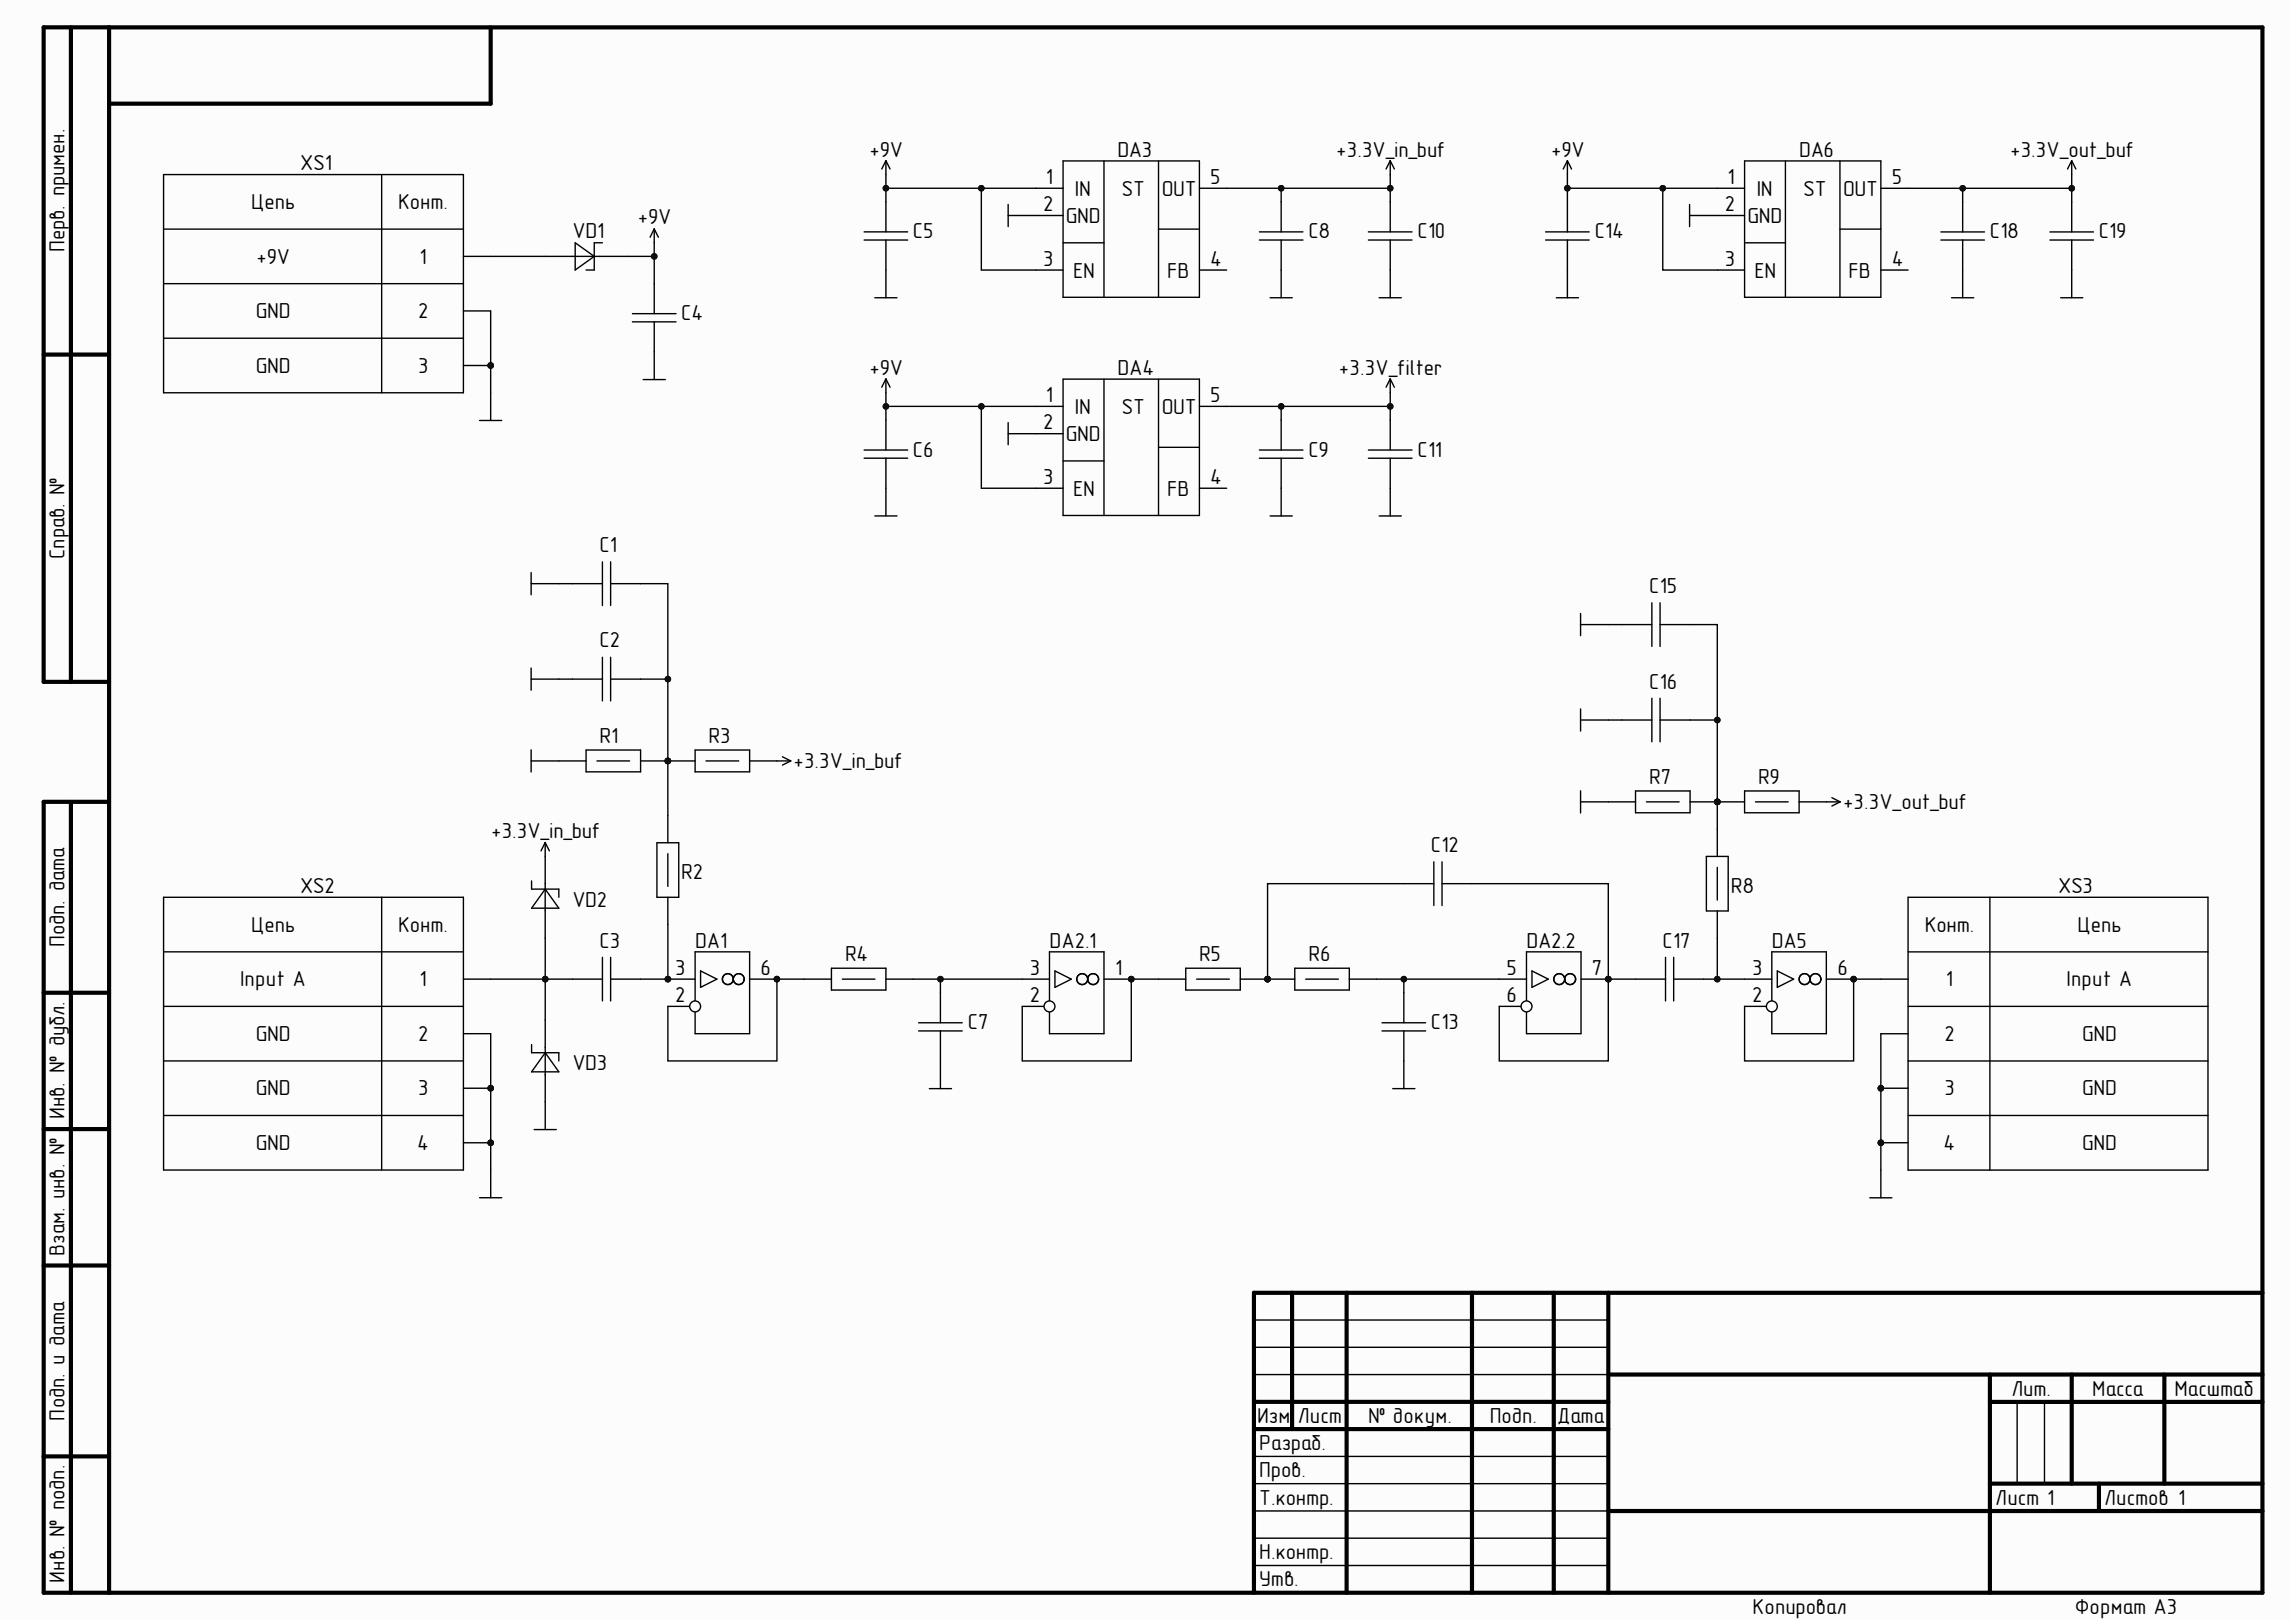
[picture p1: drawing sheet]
<svg xmlns="http://www.w3.org/2000/svg" width="420mm" height="297mm" viewBox="0 0 420 297" stroke-linecap="round" stroke-linejoin="round" font-family="sans-serif">
<defs><g id="words">
<g font-size="4">
<text x="159.2" y="28.7">+9V</text>
<text x="204.6" y="28.7">DA3</text>
<text x="244.6" y="28.7">+3.3V_in_buf</text>
<text x="284" y="28.7">+9V</text>
<text x="329.4" y="28.7">DA6</text>
<text x="368" y="28.7">+3.3V_out_buf</text>
<text x="54.9" y="31.2">XS1</text>
<text x="191.5" y="33.6">1</text>
<text x="196.8" y="35.8">IN</text>
<text x="205.3" y="35.8">ST</text>
<text x="212.7" y="35.8">OUT</text>
<text x="221.6" y="33.6">5</text>
<text x="316.3" y="33.6">1</text>
<text x="321.6" y="35.8">IN</text>
<text x="330.2" y="35.8">ST</text>
<text x="337.4" y="35.8">OUT</text>
<text x="346.4" y="33.6">5</text>
<text x="46" y="38.3">Цепь</text>
<text x="72.9" y="38.3">Конт.</text>
<text x="116.8" y="41.1">+9V</text>
<text x="191" y="38.6">2</text>
<text x="195.1" y="40.8">GND</text>
<text x="315.8" y="38.6">2</text>
<text x="319.9" y="40.8">GND</text>
<text x="11.8" y="46.1" transform="rotate(-90 11.8 46.1)">Перв. примен.</text>
<text x="104.8" y="43.6">VD1</text>
<text x="167.1" y="43.6">C5</text>
<text x="239.6" y="43.6">C8</text>
<text x="259.5" y="43.6">C10</text>
<text x="292" y="43.6">C14</text>
<text x="364.3" y="43.6">C18</text>
<text x="384.2" y="43.6">C19</text>
<text x="47" y="48.3">+9V</text>
<text x="76.8" y="48.3">1</text>
<text x="191" y="48.6">3</text>
<text x="196.5" y="50.8">EN</text>
<text x="213.7" y="50.8">FB</text>
<text x="221.6" y="48.6">4</text>
<text x="315.8" y="48.6">3</text>
<text x="321.2" y="50.8">EN</text>
<text x="338.4" y="50.8">FB</text>
<text x="346.4" y="48.6">4</text>
<text x="46.8" y="58.2">GND</text>
<text x="76.6" y="58.2">2</text>
<text x="124.7" y="58.6">C4</text>
<text x="46.8" y="68.2">GND</text>
<text x="76.6" y="68.2">3</text>
<text x="159.2" y="68.5">+9V</text>
<text x="204.6" y="68.5">DA4</text>
<text x="245.1" y="68.5">+3.3V_filter</text>
<text x="191.5" y="73.5">1</text>
<text x="196.8" y="75.7">IN</text>
<text x="205.3" y="75.7">ST</text>
<text x="212.7" y="75.7">OUT</text>
<text x="221.6" y="73.5">5</text>
<text x="167.1" y="83.6">C6</text>
<text x="191" y="78.6">2</text>
<text x="195.1" y="80.7">GND</text>
<text x="239.6" y="83.6">C9</text>
<text x="259.5" y="83.6">C11</text>
<text x="191" y="88.6">3</text>
<text x="221.6" y="88.6">4</text>
<text x="196.5" y="90.7">EN</text>
<text x="213.7" y="90.7">FB</text>
<text x="109.8" y="101">C1</text>
<text x="11.8" y="102.3" transform="rotate(-90 11.8 102.3)">Справ. №</text>
<text x="301.9" y="108.5">C15</text>
<text x="109.8" y="118.5">C2</text>
<text x="301.9" y="126">C16</text>
<text x="109.8" y="136">R1</text>
<text x="129.7" y="136">R3</text>
<text x="145.3" y="140.6">+3.3V_in_buf</text>
<text x="301.9" y="143.4">R7</text>
<text x="321.9" y="143.4">R9</text>
<text x="337.4" y="148.1">+3.3V_out_buf</text>
<text x="89.9" y="153.4">+3.3V_in_buf</text>
<text x="262" y="155.9">C12</text>
<text x="124.7" y="160.9">R2</text>
<text x="54.9" y="163.5">XS2</text>
<text x="104.8" y="165.9">VD2</text>
<text x="316.9" y="163.5">R8</text>
<text x="376.8" y="163.5">XS3</text>
<text x="11.8" y="173.3" transform="rotate(-90 11.8 173.3)">Подп. дата</text>
<text x="46" y="170.6">Цепь</text>
<text x="72.9" y="170.6">Конт.</text>
<text x="109.8" y="173.4">C3</text>
<text x="127.3" y="173.4">DA1</text>
<text x="192.2" y="173.4">DA2.1</text>
<text x="279.5" y="173.4">DA2.2</text>
<text x="304.4" y="173.4">C17</text>
<text x="324.4" y="173.4">DA5</text>
<text x="352.4" y="170.6">Конт.</text>
<text x="380.3" y="170.6">Цепь</text>
<text x="123.6" y="178.4">3</text>
<text x="139.3" y="178.4">6</text>
<text x="154.7" y="175.9">R4</text>
<text x="188.5" y="178.4">3</text>
<text x="204.2" y="178.4">1</text>
<text x="219.5" y="175.9">R5</text>
<text x="239.6" y="175.9">R6</text>
<text x="275.8" y="178.4">5</text>
<text x="291.5" y="178.4">7</text>
<text x="320.8" y="178.4">3</text>
<text x="336.4" y="178.4">6</text>
<text x="43.9" y="180.5">Input A</text>
<text x="76.8" y="180.5">1</text>
<text x="123.6" y="183.4">2</text>
<text x="188.5" y="183.4">2</text>
<text x="275.8" y="183.4">6</text>
<text x="320.8" y="183.4">2</text>
<text x="356.3" y="180.5">1</text>
<text x="378.3" y="180.5">Input A</text>
<text x="46.8" y="190.5">GND</text>
<text x="76.6" y="190.5">2</text>
<text x="177.2" y="188.4">C7</text>
<text x="262" y="188.4">C13</text>
<text x="356" y="190.5">2</text>
<text x="381.2" y="190.5">GND</text>
<text x="104.8" y="195.8">VD3</text>
<text x="46.8" y="200.5">GND</text>
<text x="76.6" y="200.5">3</text>
<text x="356" y="200.5">3</text>
<text x="381.2" y="200.5">GND</text>
<text x="11.8" y="204.8" transform="rotate(-90 11.8 204.8)">Инв. № дубл.</text>
<text x="46.8" y="210.5">GND</text>
<text x="76.4" y="210.5">4</text>
<text x="355.8" y="210.5">4</text>
<text x="381.2" y="210.5">GND</text>
<text x="11.8" y="229.8" transform="rotate(-90 11.8 229.8)">Взам. инв. №</text>
<text x="368.3" y="255.4">Лит.</text>
<text x="383.1" y="255.4">Масса</text>
<text x="398.1" y="255.4">Масштаб</text>
<text x="11.8" y="260" transform="rotate(-90 11.8 260)">Подп. и дата</text>
<text x="230.2" y="260.4">Изм</text>
<text x="237.6" y="260.4">Лист</text>
<text x="250.5" y="260.4">№ докум.</text>
<text x="272.8" y="260.4">Подп.</text>
<text x="285.1" y="260.4">Дата</text>
<text x="230.5" y="265.4">Разраб.</text>
<text x="230.5" y="270.4">Пров.</text>
<text x="230.5" y="275.4">Т.контр.</text>
<text x="365.3" y="275.4">Лист 1</text>
<text x="385.2" y="275.4">Листов 1</text>
<text x="230.5" y="285.3">Н.контр.</text>
<text x="11.8" y="289.6" transform="rotate(-90 11.8 289.6)">Инв. № подп.</text>
<text x="230.5" y="290.3">Утв.</text>
<text x="320.9" y="295.3">Копировал</text>
<text x="379.8" y="295.3">Формат А3</text>
</g>
</g></defs>
<g fill="#fcfcfc">
<path d="M0 0h419.2v296.5h-419.2z" fill-rule="evenodd"/>
<path d="M0 0h419.2v296.5h-419.2z" fill-rule="evenodd"/>
</g>
<g fill="none" stroke="#000" stroke-width=".76">
<path d="M13 5v119.8M20 5v286.5M89.8 5v14h-69.8M8 64.9h12M20 124.8h-12v-119.8h406.2v286.5h-406.2v-144.7h12M13 146.8v144.7M8 181.7h12M8 206.6h12M8 231.6h12M236.6 236.6v25M246.5 236.6v54.9M269.5 236.6v54.9"/>
<path d="M284.5 236.6v54.9M294.5 236.6v54.9M414.2 236.6h-184.6v54.9M229.6 256.6h64.9M294.5 251.6h119.7M364.3 251.6v39.9M364.3 256.6h49.9M379.3 251.6v19.9M396.3 251.6v19.9M8 266.5h12M229.6 261.6h64.9M294.5 276.5h119.7"/>
<path d="M364.3 271.5h49.9M384.3 271.5v5"/>
</g>
<path d="M229.6 241.6h64.9M229.6 246.6h64.9M229.6 251.6h64.9M369.3 256.6v14.9M374.3 256.6v14.9M229.6 276.5h64.9M229.6 271.5h64.9M229.6 266.5h64.9M229.6 286.5h64.9M229.6 281.5h64.9" fill="none" stroke="#000" stroke-width=".25"/>
<circle cx="122.3" cy="179.2" r=".51" fill="#0e0e0e"/>
<circle cx="122.3" cy="179.2" r=".51" fill="none" stroke="#0e0e0e" stroke-width=".18"/>
<circle cx="142.2" cy="179.2" r=".51" fill="#0e0e0e"/>
<circle cx="142.2" cy="179.2" r=".51" fill="none" stroke="#0e0e0e" stroke-width=".18"/>
<path d="M122.3 179.2h5" fill="none" stroke="#000" stroke-width=".25"/>
<circle cx="122.3" cy="179.2" r=".51" fill="#0e0e0e"/>
<circle cx="122.3" cy="179.2" r=".51" fill="none" stroke="#0e0e0e" stroke-width=".18"/>
<path d="M137.2 179.2h5M122.3 184.2h5" fill="none" stroke="#000" stroke-width=".25"/>
<circle cx="142.2" cy="179.2" r=".51" fill="#0e0e0e"/>
<circle cx="142.2" cy="179.2" r=".51" fill="none" stroke="#0e0e0e" stroke-width=".18"/>
<path d="M127.3 174.2h9.9v15h-9.9z" fill="none" stroke="#000" stroke-width=".25"/>
<circle cx="127.3" cy="184.2" r="1" fill="#fefefe"/>
<g fill="none" stroke="#000" stroke-width=".25">
<path d="M128.3 177.7l3 1.5-3 1.5z"/>
<circle cx="133.3" cy="179.2" r="1"/>
<circle cx="135.3" cy="179.2" r="1"/>
<circle cx="127.3" cy="184.2" r="1"/>
</g>
<circle cx="207.1" cy="179.2" r=".51" fill="#0e0e0e"/>
<circle cx="207.1" cy="179.2" r=".51" fill="none" stroke="#0e0e0e" stroke-width=".18"/>
<path d="M202.1 179.2h5" fill="none" stroke="#000" stroke-width=".25"/>
<circle cx="207.1" cy="179.2" r=".51" fill="#0e0e0e"/>
<circle cx="207.1" cy="179.2" r=".51" fill="none" stroke="#0e0e0e" stroke-width=".18"/>
<path d="M187.2 179.2h4.9M192.1 174.2h10v15h-10zM187.2 184.2h4.9" fill="none" stroke="#000" stroke-width=".25"/>
<circle cx="192.1" cy="184.2" r="1" fill="#fefefe"/>
<g fill="none" stroke="#000" stroke-width=".25">
<path d="M193.1 177.7l3 1.5-3 1.5z"/>
<circle cx="198.1" cy="179.2" r="1"/>
<circle cx="200.1" cy="179.2" r="1"/>
<circle cx="192.1" cy="184.2" r="1"/>
</g>
<circle cx="294.4" cy="179.2" r=".51" fill="#0e0e0e"/>
<circle cx="294.4" cy="179.2" r=".51" fill="none" stroke="#0e0e0e" stroke-width=".18"/>
<path d="M289.5 179.2h5" fill="none" stroke="#000" stroke-width=".25"/>
<circle cx="294.4" cy="179.2" r=".51" fill="#0e0e0e"/>
<circle cx="294.4" cy="179.2" r=".51" fill="none" stroke="#0e0e0e" stroke-width=".18"/>
<path d="M274.5 179.2h5M279.5 174.2h10v15h-10zM274.5 184.2h5" fill="none" stroke="#000" stroke-width=".25"/>
<circle cx="279.5" cy="184.2" r="1" fill="#fefefe"/>
<g fill="none" stroke="#000" stroke-width=".25">
<path d="M280.5 177.7l3 1.5-3 1.5z"/>
<circle cx="285.5" cy="179.2" r="1"/>
<circle cx="287.5" cy="179.2" r="1"/>
<circle cx="279.5" cy="184.2" r="1"/>
</g>
<circle cx="122.3" cy="139.3" r=".51" fill="#0e0e0e"/>
<circle cx="122.3" cy="139.3" r=".51" fill="none" stroke="#0e0e0e" stroke-width=".18"/>
<path d="M122.3 139.3h5M137.2 139.3h5" fill="none" stroke="#000" stroke-width=".25"/>
<circle cx="122.3" cy="139.3" r=".51" fill="#0e0e0e"/>
<circle cx="122.3" cy="139.3" r=".51" fill="none" stroke="#0e0e0e" stroke-width=".18"/>
<path d="M127.3 137.3h9.9v4h-9.9zM129.3 139.3h5.9" fill="none" stroke="#000" stroke-width=".25"/>
<circle cx="122.3" cy="139.3" r=".51" fill="#0e0e0e"/>
<circle cx="122.3" cy="139.3" r=".51" fill="none" stroke="#0e0e0e" stroke-width=".18"/>
<path d="M117.3 139.3h5" fill="none" stroke="#000" stroke-width=".25"/>
<circle cx="122.3" cy="139.3" r=".51" fill="#0e0e0e"/>
<circle cx="122.3" cy="139.3" r=".51" fill="none" stroke="#0e0e0e" stroke-width=".18"/>
<g fill="none" stroke="#000" stroke-width=".25">
<path d="M97.2 104.8v4M97.2 106.8h5.1M97.2 139.3h10.1M97.2 122.3v4M97.2 137.2v4.1M97.2 124.3h5.1M104.8 124.3h5.5M107.3 137.3h10v4h-10zM109.3 139.3h6M110.3 120.3v8M111.8 120.3v8M111.8 124.3h5.5"/>
<path d="M142.2 139.3h2.6M143.2 138.5l1.6 .8M144.8 139.3l-1.6 .7M104.8 179.2h5.5M110.3 175.2v8M111.8 175.2v8M111.8 179.2h5.5M147.2 179.2h5M152.2 177.2h10v4h-10zM154.2 179.2h6M162.2 179.2h5M168.2 187.2h8"/>
<path d="M168.2 188.7h8M170.1 199.2h4.1M172.2 181.7v5.5M172.2 188.7v10.5"/>
</g>
<circle cx="232.1" cy="179.2" r=".51" fill="#0e0e0e"/>
<circle cx="232.1" cy="179.2" r=".51" fill="none" stroke="#0e0e0e" stroke-width=".18"/>
<path d="M212.1 179.2h5M227.1 179.2h5" fill="none" stroke="#000" stroke-width=".25"/>
<circle cx="232.1" cy="179.2" r=".51" fill="#0e0e0e"/>
<circle cx="232.1" cy="179.2" r=".51" fill="none" stroke="#0e0e0e" stroke-width=".18"/>
<path d="M217.1 177.2h10v4h-10zM219.1 179.2h6" fill="none" stroke="#000" stroke-width=".25"/>
<circle cx="232.1" cy="179.2" r=".51" fill="#0e0e0e"/>
<circle cx="232.1" cy="179.2" r=".51" fill="none" stroke="#0e0e0e" stroke-width=".18"/>
<path d="M232.1 179.2h5" fill="none" stroke="#000" stroke-width=".25"/>
<circle cx="232.1" cy="179.2" r=".51" fill="#0e0e0e"/>
<circle cx="232.1" cy="179.2" r=".51" fill="none" stroke="#0e0e0e" stroke-width=".18"/>
<g fill="none" stroke="#000" stroke-width=".25">
<path d="M104.8 106.8h5.5M110.3 102.8v8M111.8 102.8v8M111.8 106.8h5.5M99.8 156.7v15M120.3 154.2h4v10h-4zM122.3 149.2v5M122.3 156.2v6M262.5 157.7v8M264 157.7v8M97.3 161.2v1.5h5v1.5M99.8 162.7l2.5 3.5h-5z"/>
<path d="M122.3 164.2v5M237.1 177.2h9.9v4h-9.9zM239 179.2h6M247 179.2h5M257 161.7h5.5M264 161.7h5.5M97.3 191.2v1.5h5v1.5M99.8 192.7l2.5 3.5h-5zM99.8 186.7v20M253 187.2h8M253 188.7h8M255 199.2h4"/>
<path d="M257 181.7v5.5M257 188.7v10.5M97.8 206.7h4"/>
</g>
<circle cx="339.4" cy="179.2" r=".51" fill="#0e0e0e"/>
<circle cx="339.4" cy="179.2" r=".51" fill="none" stroke="#0e0e0e" stroke-width=".18"/>
<path d="M319.4 179.2h5M334.4 179.2h5M319.4 184.2h5" fill="none" stroke="#000" stroke-width=".25"/>
<circle cx="339.4" cy="179.2" r=".51" fill="#0e0e0e"/>
<circle cx="339.4" cy="179.2" r=".51" fill="none" stroke="#0e0e0e" stroke-width=".18"/>
<path d="M324.4 174.2h10v15h-10z" fill="none" stroke="#000" stroke-width=".25"/>
<circle cx="324.4" cy="184.2" r="1" fill="#fefefe"/>
<g fill="none" stroke="#000" stroke-width=".25">
<path d="M325.4 177.7l3 1.5-3 1.5z"/>
<circle cx="330.4" cy="179.2" r="1"/>
<circle cx="332.4" cy="179.2" r="1"/>
<circle cx="324.4" cy="184.2" r="1"/>
</g>
<circle cx="314.4" cy="146.8" r=".51" fill="#0e0e0e"/>
<circle cx="314.4" cy="146.8" r=".51" fill="none" stroke="#0e0e0e" stroke-width=".18"/>
<path d="M314.4 146.8h5M329.4 146.8h5" fill="none" stroke="#000" stroke-width=".25"/>
<circle cx="314.4" cy="146.8" r=".51" fill="#0e0e0e"/>
<circle cx="314.4" cy="146.8" r=".51" fill="none" stroke="#0e0e0e" stroke-width=".18"/>
<path d="M319.4 144.8h10v4h-10zM321.4 146.8h6" fill="none" stroke="#000" stroke-width=".25"/>
<circle cx="314.4" cy="146.8" r=".51" fill="#0e0e0e"/>
<circle cx="314.4" cy="146.8" r=".51" fill="none" stroke="#0e0e0e" stroke-width=".18"/>
<path d="M309.4 146.8h5" fill="none" stroke="#000" stroke-width=".25"/>
<circle cx="314.4" cy="146.8" r=".51" fill="#0e0e0e"/>
<circle cx="314.4" cy="146.8" r=".51" fill="none" stroke="#0e0e0e" stroke-width=".18"/>
<g fill="none" stroke="#000" stroke-width=".25">
<path d="M289.4 112.3v4M289.4 114.3h5.1M296.9 114.3h5.5M302.4 110.3v8M303.9 110.3v8M303.9 114.3h5.5M289.4 129.7v4.1M289.4 131.8h5.1M296.9 131.8h5.5M302.4 127.8v8M303.9 127.8v8M303.9 131.8h5.5"/>
<path d="M289.4 146.8h10M289.4 144.7v4.1M299.4 144.8h10v4h-10zM301.4 146.8h6M312.4 156.7h4v10h-4zM314.4 151.7v5M314.4 158.7v6M334.4 146.8h2.5M335.4 146l1.5 .8M336.9 146.8l-1.5 .7M299.4 179.2h5.5M304.9 175.2v8"/>
<path d="M306.4 175.2v8M306.4 179.2h5.5M314.4 166.7v5"/>
</g>
<circle cx="89.8" cy="199.2" r=".51" fill="#0e0e0e"/>
<circle cx="89.8" cy="199.2" r=".51" fill="none" stroke="#0e0e0e" stroke-width=".18"/>
<circle cx="89.8" cy="209.2" r=".51" fill="#0e0e0e"/>
<circle cx="89.8" cy="209.2" r=".51" fill="none" stroke="#0e0e0e" stroke-width=".18"/>
<path d="M84.8 179.2h5M84.8 189.2h5M84.8 199.2h5" fill="none" stroke="#000" stroke-width=".25"/>
<circle cx="89.8" cy="199.2" r=".51" fill="#0e0e0e"/>
<circle cx="89.8" cy="199.2" r=".51" fill="none" stroke="#0e0e0e" stroke-width=".18"/>
<path d="M29.9 174.2h54.9M69.9 164.2v49.9M29.9 184.2h54.9M29.9 194.2h54.9M29.9 214.1v-49.9h54.9v49.9M29.9 204.2h54.9M84.8 209.2h5" fill="none" stroke="#000" stroke-width=".25"/>
<circle cx="89.8" cy="209.2" r=".51" fill="#0e0e0e"/>
<circle cx="89.8" cy="209.2" r=".51" fill="none" stroke="#0e0e0e" stroke-width=".18"/>
<path d="M29.9 214.1h54.9M87.8 219.2h4.1M89.8 214.1v5.1" fill="none" stroke="#000" stroke-width=".25"/>
<circle cx="344.4" cy="199.2" r=".51" fill="#0e0e0e"/>
<circle cx="344.4" cy="199.2" r=".51" fill="none" stroke="#0e0e0e" stroke-width=".18"/>
<circle cx="344.4" cy="209.2" r=".51" fill="#0e0e0e"/>
<circle cx="344.4" cy="209.2" r=".51" fill="none" stroke="#0e0e0e" stroke-width=".18"/>
<path d="M344.3 179.2h5M344.3 189.2h5M344.3 199.2h5" fill="none" stroke="#000" stroke-width=".25"/>
<circle cx="344.4" cy="199.2" r=".51" fill="#0e0e0e"/>
<circle cx="344.4" cy="199.2" r=".51" fill="none" stroke="#0e0e0e" stroke-width=".18"/>
<path d="M349.3 174.2h54.9M364.3 164.2v49.9M349.3 184.2h54.9M349.3 194.2h54.9M344.3 209.1h5M349.3 214.1v-49.9h54.9v49.9M349.3 204.2h54.9" fill="none" stroke="#000" stroke-width=".25"/>
<circle cx="344.4" cy="209.2" r=".51" fill="#0e0e0e"/>
<circle cx="344.4" cy="209.2" r=".51" fill="none" stroke="#0e0e0e" stroke-width=".18"/>
<g fill="none" stroke="#000" stroke-width=".25">
<path d="M162.2 29.4v2.5M162.2 36.9v5.5M162.2 29.4l-.8 1.5M162.2 29.4l.8 1.5M184.6 37.4v4.1M184.6 39.4h10M189.6 34.5h5M194.6 29.5h25v24.9h-25zM202.1 29.5v24.9M212.1 29.5v24.9M219.6 34.5h5M234.6 36.9v5.5"/>
<path d="M254.5 29.4v2.5M254.5 36.9v5.5M254.5 29.4l-.7 1.5M254.5 29.4l.8 1.5M287 29.4v2.5M287 36.9v5.5M287 29.4l-.8 1.5M287 29.4l.7 1.5M309.3 39.4h10.1M309.3 37.4v4.1M314.4 34.5h5M319.4 29.5h24.9v24.9h-24.9z"/>
<path d="M326.9 29.5v24.9M336.9 29.5v24.9M344.3 34.5h5M359.3 37v5.5M379.3 29.4l-.8 1.5M379.3 29.4l.8 1.5M379.3 29.4v2.5M379.3 37v5.5M99.8 46.9h15M105.3 44.4l3.5 2.5-3.5 2.5zM110.3 44.4h-1.5v5h-1.5M115.8 57.4h8"/>
<path d="M115.8 58.9h8M119.8 41.9v2.5M119.8 51.9v5.5M119.8 58.9v10.6M119.8 41.9l-.8 1.5M119.8 41.9l.7 1.5M158.2 42.4h8M158.2 43.9h8M160.2 54.5h4M162.2 43.9v10.6M189.6 49.4h5M194.6 44.4h7.5"/>
<path d="M212.1 41.9h7.5M219.6 49.4h5M230.6 42.4h8M230.6 43.9h8M232.5 54.5h4.1M234.6 43.9v10.6M250.5 42.4h8M250.5 43.9h8M252.5 54.5h4.1M254.5 43.9v10.6M283 42.4h8M283 43.9h8"/>
<path d="M284.9 54.5h4.1M287 43.9v10.6M314.4 49.4h5M319.4 44.4h7.5M336.9 41.9h7.4M344.3 49.4h5M355.3 42.5h8M355.3 43.9h8M357.3 54.5h4.1M359.3 43.9v10.6M375.3 42.5h8M375.3 43.9h8"/>
<path d="M377.3 54.5h4M379.3 43.9v10.6M117.7 69.5h4.1M162.2 69.3v2.6M162.2 76.9v5.5M162.2 69.3l-.8 1.6M162.2 69.3l.8 1.6M184.6 77.3v4.1M184.6 79.4h10M189.6 74.4h5M194.6 69.4h25v24.9h-25zM202.1 69.4v24.9"/>
<path d="M212.1 69.4v24.9M219.6 74.4h5M234.6 76.9v5.5M254.5 69.3v2.6M254.5 76.9v5.5M254.5 69.3l-.7 1.6M254.5 69.3l.8 1.6M158.2 82.4h8M158.2 83.9h8M160.2 94.4h4M162.2 83.9v10.5M189.6 89.4h5"/>
<path d="M194.6 84.4h7.5M212.1 81.9h7.5M219.6 89.4h5M230.6 82.4h8M230.6 83.9h8M232.5 94.4h4.1M234.6 83.9v10.5M250.5 82.4h8M250.5 83.9h8M252.5 94.4h4.1M254.5 83.9v10.5M99.8 154.2l-.7 1.5"/>
<path d="M99.8 154.2l.8 1.5M99.8 154.2v2.5M342.3 219.2h4.1M344.3 214.1v5.1M349.3 214.1h54.9"/>
</g>
<circle cx="89.8" cy="66.9" r=".51" fill="#0e0e0e"/>
<circle cx="89.8" cy="66.9" r=".51" fill="none" stroke="#0e0e0e" stroke-width=".18"/>
<path d="M84.8 46.9h5M84.8 56.9h5M84.8 66.9h5" fill="none" stroke="#000" stroke-width=".25"/>
<circle cx="89.8" cy="66.9" r=".51" fill="#0e0e0e"/>
<circle cx="89.8" cy="66.9" r=".51" fill="none" stroke="#0e0e0e" stroke-width=".18"/>
<path d="M29.9 31.9h54.9v40h-54.9zM69.9 31.9v40M29.9 41.9h54.9M29.9 51.9h54.9M29.9 61.9h54.9M102.3 106.8h2.5M102.3 124.3h2.5M117.3 124.3h5" fill="none" stroke="#000" stroke-width=".25"/>
<circle cx="122.3" cy="124.3" r=".51" fill="#0e0e0e"/>
<circle cx="122.3" cy="124.3" r=".51" fill="none" stroke="#0e0e0e" stroke-width=".18"/>
<path d="M172.2 179.2v2.5" fill="none" stroke="#000" stroke-width=".25"/>
<circle cx="172.2" cy="179.2" r=".51" fill="#0e0e0e"/>
<circle cx="172.2" cy="179.2" r=".51" fill="none" stroke="#0e0e0e" stroke-width=".18"/>
<path d="M212.1 179.2h-5v15h-19.9v-10" fill="none" stroke="#000" stroke-width=".25"/>
<circle cx="207.1" cy="179.2" r=".51" fill="#0e0e0e"/>
<circle cx="207.1" cy="179.2" r=".51" fill="none" stroke="#0e0e0e" stroke-width=".18"/>
<path d="M252 179.2h5v2.5" fill="none" stroke="#000" stroke-width=".25"/>
<circle cx="257" cy="179.2" r=".51" fill="#0e0e0e"/>
<circle cx="257" cy="179.2" r=".51" fill="none" stroke="#0e0e0e" stroke-width=".18"/>
<path d="M257 179.2h17.5" fill="none" stroke="#000" stroke-width=".25"/>
<circle cx="257" cy="179.2" r=".51" fill="#0e0e0e"/>
<circle cx="257" cy="179.2" r=".51" fill="none" stroke="#0e0e0e" stroke-width=".18"/>
<path d="M257 161.7h-24.9v17.5" fill="none" stroke="#000" stroke-width=".25"/>
<circle cx="232.1" cy="179.2" r=".51" fill="#0e0e0e"/>
<circle cx="232.1" cy="179.2" r=".51" fill="none" stroke="#0e0e0e" stroke-width=".18"/>
<path d="M147.2 179.2h-5v15h-19.9v-10" fill="none" stroke="#000" stroke-width=".25"/>
<circle cx="142.2" cy="179.2" r=".51" fill="#0e0e0e"/>
<circle cx="142.2" cy="179.2" r=".51" fill="none" stroke="#0e0e0e" stroke-width=".18"/>
<path d="M99.8 179.2h5" fill="none" stroke="#000" stroke-width=".25"/>
<circle cx="99.8" cy="179.2" r=".51" fill="#0e0e0e"/>
<circle cx="99.8" cy="179.2" r=".51" fill="none" stroke="#0e0e0e" stroke-width=".18"/>
<path d="M122.3 169.2v10h-5" fill="none" stroke="#000" stroke-width=".25"/>
<circle cx="122.3" cy="179.2" r=".51" fill="#0e0e0e"/>
<circle cx="122.3" cy="179.2" r=".51" fill="none" stroke="#0e0e0e" stroke-width=".18"/>
<path d="M294.5 114.3h2.4M294.5 131.8h2.4M309.4 131.8h5" fill="none" stroke="#000" stroke-width=".25"/>
<circle cx="314.4" cy="131.8" r=".51" fill="#0e0e0e"/>
<circle cx="314.4" cy="131.8" r=".51" fill="none" stroke="#0e0e0e" stroke-width=".18"/>
<path d="M314.4 146.8v4.9" fill="none" stroke="#000" stroke-width=".25"/>
<circle cx="314.4" cy="146.8" r=".51" fill="#0e0e0e"/>
<circle cx="314.4" cy="146.8" r=".51" fill="none" stroke="#0e0e0e" stroke-width=".18"/>
<path d="M314.4 171.7v7.5h-2.5" fill="none" stroke="#000" stroke-width=".25"/>
<circle cx="314.4" cy="179.2" r=".51" fill="#0e0e0e"/>
<circle cx="314.4" cy="179.2" r=".51" fill="none" stroke="#0e0e0e" stroke-width=".18"/>
<path d="M294.5 179.2h4.9" fill="none" stroke="#000" stroke-width=".25"/>
<circle cx="294.4" cy="179.2" r=".51" fill="#0e0e0e"/>
<circle cx="294.4" cy="179.2" r=".51" fill="none" stroke="#0e0e0e" stroke-width=".18"/>
<path d="M89.8 189.2v24.9" fill="none" stroke="#000" stroke-width=".25"/>
<circle cx="89.8" cy="199.2" r=".51" fill="#0e0e0e"/>
<circle cx="89.8" cy="199.2" r=".51" fill="none" stroke="#0e0e0e" stroke-width=".18"/>
<circle cx="89.8" cy="209.2" r=".51" fill="#0e0e0e"/>
<circle cx="89.8" cy="209.2" r=".51" fill="none" stroke="#0e0e0e" stroke-width=".18"/>
<path d="M89.8 179.2h10" fill="none" stroke="#000" stroke-width=".25"/>
<circle cx="99.8" cy="179.2" r=".51" fill="#0e0e0e"/>
<circle cx="99.8" cy="179.2" r=".51" fill="none" stroke="#0e0e0e" stroke-width=".18"/>
<path d="M314.4 179.2h5" fill="none" stroke="#000" stroke-width=".25"/>
<circle cx="314.4" cy="179.2" r=".51" fill="#0e0e0e"/>
<circle cx="314.4" cy="179.2" r=".51" fill="none" stroke="#0e0e0e" stroke-width=".18"/>
<path d="M344.3 179.2h-4.9v15h-20v-10" fill="none" stroke="#000" stroke-width=".25"/>
<circle cx="339.4" cy="179.2" r=".51" fill="#0e0e0e"/>
<circle cx="339.4" cy="179.2" r=".51" fill="none" stroke="#0e0e0e" stroke-width=".18"/>
<path d="M344.3 189.2v24.9" fill="none" stroke="#000" stroke-width=".25"/>
<circle cx="344.4" cy="199.2" r=".51" fill="#0e0e0e"/>
<circle cx="344.4" cy="199.2" r=".51" fill="none" stroke="#0e0e0e" stroke-width=".18"/>
<circle cx="344.4" cy="209.2" r=".51" fill="#0e0e0e"/>
<circle cx="344.4" cy="209.2" r=".51" fill="none" stroke="#0e0e0e" stroke-width=".18"/>
<path d="M167.2 179.2h20" fill="none" stroke="#000" stroke-width=".25"/>
<circle cx="172.2" cy="179.2" r=".51" fill="#0e0e0e"/>
<circle cx="172.2" cy="179.2" r=".51" fill="none" stroke="#0e0e0e" stroke-width=".18"/>
<path d="M269.5 161.7h25v32.5h-20v-10" fill="none" stroke="#000" stroke-width=".25"/>
<circle cx="294.4" cy="179.2" r=".51" fill="#0e0e0e"/>
<circle cx="294.4" cy="179.2" r=".51" fill="none" stroke="#0e0e0e" stroke-width=".18"/>
<path d="M309.4 114.3h5v32.5" fill="none" stroke="#000" stroke-width=".25"/>
<circle cx="314.4" cy="131.8" r=".51" fill="#0e0e0e"/>
<circle cx="314.4" cy="131.8" r=".51" fill="none" stroke="#0e0e0e" stroke-width=".18"/>
<circle cx="314.4" cy="146.8" r=".51" fill="#0e0e0e"/>
<circle cx="314.4" cy="146.8" r=".51" fill="none" stroke="#0e0e0e" stroke-width=".18"/>
<path d="M99.8 171.7v15" fill="none" stroke="#000" stroke-width=".25"/>
<circle cx="99.8" cy="179.2" r=".51" fill="#0e0e0e"/>
<circle cx="99.8" cy="179.2" r=".51" fill="none" stroke="#0e0e0e" stroke-width=".18"/>
<path d="M117.3 106.8h5v32.5" fill="none" stroke="#000" stroke-width=".25"/>
<circle cx="122.3" cy="124.3" r=".51" fill="#0e0e0e"/>
<circle cx="122.3" cy="124.3" r=".51" fill="none" stroke="#0e0e0e" stroke-width=".18"/>
<circle cx="122.3" cy="139.3" r=".51" fill="#0e0e0e"/>
<circle cx="122.3" cy="139.3" r=".51" fill="none" stroke="#0e0e0e" stroke-width=".18"/>
<path d="M122.3 139.3v9.9" fill="none" stroke="#000" stroke-width=".25"/>
<circle cx="122.3" cy="139.3" r=".51" fill="#0e0e0e"/>
<circle cx="122.3" cy="139.3" r=".51" fill="none" stroke="#0e0e0e" stroke-width=".18"/>
<path d="M179.7 34.5v14.9h9.9" fill="none" stroke="#000" stroke-width=".25"/>
<circle cx="179.7" cy="34.5" r=".51" fill="#0e0e0e"/>
<circle cx="179.7" cy="34.5" r=".51" fill="none" stroke="#0e0e0e" stroke-width=".18"/>
<path d="M189.6 34.5h-27.4v2.4" fill="none" stroke="#000" stroke-width=".25"/>
<circle cx="179.7" cy="34.5" r=".51" fill="#0e0e0e"/>
<circle cx="179.7" cy="34.5" r=".51" fill="none" stroke="#0e0e0e" stroke-width=".18"/>
<circle cx="162.2" cy="34.4" r=".51" fill="#0e0e0e"/>
<circle cx="162.2" cy="34.4" r=".51" fill="none" stroke="#0e0e0e" stroke-width=".18"/>
<path d="M162.2 31.9v2.5" fill="none" stroke="#000" stroke-width=".25"/>
<circle cx="162.2" cy="34.4" r=".51" fill="#0e0e0e"/>
<circle cx="162.2" cy="34.4" r=".51" fill="none" stroke="#0e0e0e" stroke-width=".18"/>
<path d="M254.5 31.9v2.6h-29.9" fill="none" stroke="#000" stroke-width=".25"/>
<circle cx="234.6" cy="34.5" r=".51" fill="#0e0e0e"/>
<circle cx="234.6" cy="34.5" r=".51" fill="none" stroke="#0e0e0e" stroke-width=".18"/>
<circle cx="254.5" cy="34.5" r=".51" fill="#0e0e0e"/>
<circle cx="254.5" cy="34.5" r=".51" fill="none" stroke="#0e0e0e" stroke-width=".18"/>
<path d="M254.5 34.5v2.4" fill="none" stroke="#000" stroke-width=".25"/>
<circle cx="254.5" cy="34.5" r=".51" fill="#0e0e0e"/>
<circle cx="254.5" cy="34.5" r=".51" fill="none" stroke="#0e0e0e" stroke-width=".18"/>
<path d="M234.6 34.5v2.4" fill="none" stroke="#000" stroke-width=".25"/>
<circle cx="234.6" cy="34.5" r=".51" fill="#0e0e0e"/>
<circle cx="234.6" cy="34.5" r=".51" fill="none" stroke="#0e0e0e" stroke-width=".18"/>
<path d="M179.7 74.4v15h9.9" fill="none" stroke="#000" stroke-width=".25"/>
<circle cx="179.7" cy="74.4" r=".51" fill="#0e0e0e"/>
<circle cx="179.7" cy="74.4" r=".51" fill="none" stroke="#0e0e0e" stroke-width=".18"/>
<path d="M189.6 74.4h-27.4v2.5" fill="none" stroke="#000" stroke-width=".25"/>
<circle cx="179.7" cy="74.4" r=".51" fill="#0e0e0e"/>
<circle cx="179.7" cy="74.4" r=".51" fill="none" stroke="#0e0e0e" stroke-width=".18"/>
<circle cx="162.2" cy="74.4" r=".51" fill="#0e0e0e"/>
<circle cx="162.2" cy="74.4" r=".51" fill="none" stroke="#0e0e0e" stroke-width=".18"/>
<path d="M162.2 71.9v2.5" fill="none" stroke="#000" stroke-width=".25"/>
<circle cx="162.2" cy="74.4" r=".51" fill="#0e0e0e"/>
<circle cx="162.2" cy="74.4" r=".51" fill="none" stroke="#0e0e0e" stroke-width=".18"/>
<path d="M254.5 71.9v2.5h-29.9" fill="none" stroke="#000" stroke-width=".25"/>
<circle cx="234.6" cy="74.4" r=".51" fill="#0e0e0e"/>
<circle cx="234.6" cy="74.4" r=".51" fill="none" stroke="#0e0e0e" stroke-width=".18"/>
<circle cx="254.5" cy="74.4" r=".51" fill="#0e0e0e"/>
<circle cx="254.5" cy="74.4" r=".51" fill="none" stroke="#0e0e0e" stroke-width=".18"/>
<path d="M254.5 74.4v2.5" fill="none" stroke="#000" stroke-width=".25"/>
<circle cx="254.5" cy="74.4" r=".51" fill="#0e0e0e"/>
<circle cx="254.5" cy="74.4" r=".51" fill="none" stroke="#0e0e0e" stroke-width=".18"/>
<path d="M234.6 74.4v2.5" fill="none" stroke="#000" stroke-width=".25"/>
<circle cx="234.6" cy="74.4" r=".51" fill="#0e0e0e"/>
<circle cx="234.6" cy="74.4" r=".51" fill="none" stroke="#0e0e0e" stroke-width=".18"/>
<path d="M304.4 34.5v14.9h10" fill="none" stroke="#000" stroke-width=".25"/>
<circle cx="304.4" cy="34.5" r=".51" fill="#0e0e0e"/>
<circle cx="304.4" cy="34.5" r=".51" fill="none" stroke="#0e0e0e" stroke-width=".18"/>
<path d="M314.4 34.5h-27.4v2.4" fill="none" stroke="#000" stroke-width=".25"/>
<circle cx="304.4" cy="34.5" r=".51" fill="#0e0e0e"/>
<circle cx="304.4" cy="34.5" r=".51" fill="none" stroke="#0e0e0e" stroke-width=".18"/>
<circle cx="287" cy="34.5" r=".51" fill="#0e0e0e"/>
<circle cx="287" cy="34.5" r=".51" fill="none" stroke="#0e0e0e" stroke-width=".18"/>
<path d="M287 31.9v2.6" fill="none" stroke="#000" stroke-width=".25"/>
<circle cx="287" cy="34.5" r=".51" fill="#0e0e0e"/>
<circle cx="287" cy="34.5" r=".51" fill="none" stroke="#0e0e0e" stroke-width=".18"/>
<path d="M379.3 31.9v2.6h-30" fill="none" stroke="#000" stroke-width=".25"/>
<circle cx="359.3" cy="34.5" r=".51" fill="#0e0e0e"/>
<circle cx="359.3" cy="34.5" r=".51" fill="none" stroke="#0e0e0e" stroke-width=".18"/>
<circle cx="379.3" cy="34.5" r=".51" fill="#0e0e0e"/>
<circle cx="379.3" cy="34.5" r=".51" fill="none" stroke="#0e0e0e" stroke-width=".18"/>
<path d="M379.3 34.5v2.5" fill="none" stroke="#000" stroke-width=".25"/>
<circle cx="379.3" cy="34.5" r=".51" fill="#0e0e0e"/>
<circle cx="379.3" cy="34.5" r=".51" fill="none" stroke="#0e0e0e" stroke-width=".18"/>
<path d="M359.3 34.5v2.5" fill="none" stroke="#000" stroke-width=".25"/>
<circle cx="359.3" cy="34.5" r=".51" fill="#0e0e0e"/>
<circle cx="359.3" cy="34.5" r=".51" fill="none" stroke="#0e0e0e" stroke-width=".18"/>
<path d="M114.8 46.9h5" fill="none" stroke="#000" stroke-width=".25"/>
<circle cx="119.8" cy="46.9" r=".51" fill="#0e0e0e"/>
<circle cx="119.8" cy="46.9" r=".51" fill="none" stroke="#0e0e0e" stroke-width=".18"/>
<path d="M119.8 44.4v7.5" fill="none" stroke="#000" stroke-width=".25"/>
<circle cx="119.8" cy="46.9" r=".51" fill="#0e0e0e"/>
<circle cx="119.8" cy="46.9" r=".51" fill="none" stroke="#0e0e0e" stroke-width=".18"/>
<path d="M89.8 56.9v20.1M89.8 46.9h10M87.8 77h4.1" fill="none" stroke="#000" stroke-width=".25"/>
<circle cx="89.8" cy="66.9" r=".51" fill="#0e0e0e"/>
<circle cx="89.8" cy="66.9" r=".51" fill="none" stroke="#0e0e0e" stroke-width=".18"/>
<use href="#words"/>
</svg>
